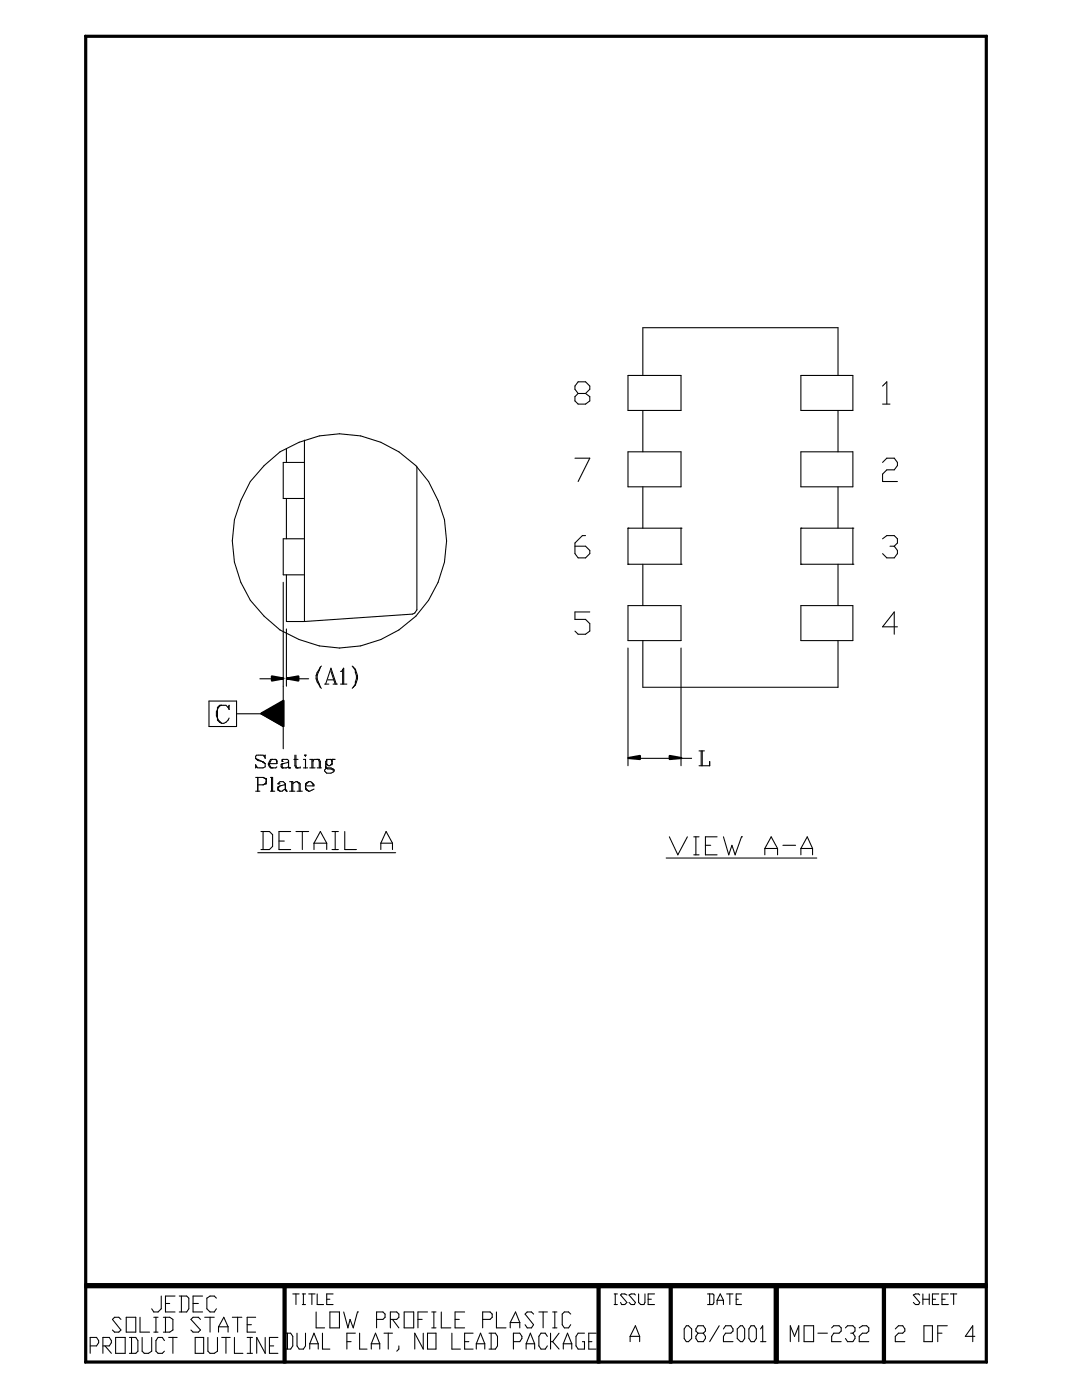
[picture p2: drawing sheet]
<svg xmlns="http://www.w3.org/2000/svg" width="216mm" height="279mm" viewBox="0 0 216 279" stroke-linecap="round" stroke-linejoin="round" font-family="sans-serif">
<g fill="#000" stroke="#000" stroke-width=".42">
<path d="M17 7.1h179.9l-.2 .2h-179.5z" fill-rule="evenodd"/>
<path d="M196.7 7.3l.2-.2v264.8l-.2-.2z" fill-rule="evenodd"/>
<path d="M54.2 135l2.4 .4-2.4 .4z" fill-rule="evenodd"/>
<path d="M57.2 135.4l2.3-.4v.8z" fill-rule="evenodd"/>
<path d="M52.1 142.4l4.5-2.5v5z" fill-rule="evenodd"/>
<path d="M125.4 151.3l2.3-.4v.6z" fill-rule="evenodd"/>
<path d="M133.6 150.9l2.4 .4-2.4 .2z" fill-rule="evenodd"/>
<path d="M17 256.3h179.9v.6h-179.9z" fill-rule="evenodd"/>
<path d="M56.6 256.7h.4v15.2h-.4z" fill-rule="evenodd"/>
<path d="M119.2 256.7h.5v15.2h-.5z" fill-rule="evenodd"/>
<path d="M133.6 256.7h.4v15.2h-.4z" fill-rule="evenodd"/>
<path d="M154.6 256.7h.6v15.2h-.6z" fill-rule="evenodd"/>
<path d="M176.2 256.7h.4v15.2h-.4z" fill-rule="evenodd"/>
<path d="M17 7.1l.2 .2v264.4l-.2 .2z" fill-rule="evenodd"/>
<path d="M17.2 271.7h179.5l.2 .2h-179.9z" fill-rule="evenodd"/>
</g>
<g fill="none" stroke="#000" stroke-width=".21">
<path d="M115.4 78.5l-.7 .7v.8l.7 .6h1.4l.9-.6v-.8l-.9-.7M115.4 78.5l-.7-.8v-.7l.7-.8h1.4l.9 .8v.7l-.9 .8M115.4 78.5h1.4M125.3 74.9h10.6v7h-10.6zM128.3 74.9v-9.5h38.9v9.5M159.8 74.9h10.4v7h-10.4zM176.1 77l.9-.8v4.4M52.7 92.9a21.1 21.1 0 0 1 34.7 7 21.2 21.2 0 0 1-4.5 23.2 21.2 21.2 0 0 1-23.2 4.5 21.1 21.1 0 0 1-7-34.7zM57.1 89.5v2.8M57.1 99.5v8M60.7 92.3h-4.2v7.2h4.2M60.7 87.8v36.2"/>
<path d="M83.2 93.1v28.6l-.4 .6-.5 .3-21.6 1.4M114.7 91.4h3l-2.3 4.7M125.3 90.2h10.6v7h-10.6zM128.3 81.9v8.3M128.3 97.2v8.2M159.8 90.2h10.4v7h-10.4zM167.2 81.9v8.3M167.2 97.2v8.2M176.1 80.6h1.5M176.1 92.3l.9-.9h1.4l.7 .9v.6l-.7 .9h-1.4l-.9 .8v1.5h3M56.5 116.2v33.2M57.1 114.7v9.3h3.6"/>
<path d="M60.7 107.5h-4.2v7.2h4.2M116.8 106.9h-.6l-1.5 1.5v2.1l.7 .8h1.4l.9-.8v-.6l-.9-.9h-2.1M125.3 105.4h.1M125.3 112.6h.1M125.3 105.4v7.2M125.3 105.4h10.6M125.3 112.6h10.6M128.3 112.6v8.3M135.9 112.6h.1M135.9 105.4h.1M135.9 105.4v7.2M159.8 112.6h.1"/>
<path d="M159.8 105.4h.1M159.8 105.4v7.2M159.8 105.4h10.4M159.8 112.6h10.4M167.2 112.6v8.3M170.2 112.6h.1M170.2 105.4h.1M170.2 105.4v7.2M176.1 107.5l.9-.6h1.4l.7 .6v.9l-.7 .6M177.6 109h.8M178.4 109l.7 .9v.6l-.7 .8h-1.4l-.9-.8M41.7 139.9h5.5v5.1h-5.5z"/>
<path d="M51.9 135.5h2.3M56.5 139.9l-4.4 2.6 4.4 2.5M57.1 125.5v11.4M59.5 135.5h2.1M63.9 133.1a2.95 2.95 0 0 0-.6 3l.6 1.1M63.9 137.2l.2 .2M63.9 133.1l-.2 .7a2.35 2.35 0 0 0 0 2.7l.2 .7M64.1 132.9l-.2 .2M64.8 136.5h.8M65 136.5l1-3.2 1.1 3.2M65.4 135.7h1.3M66 134l.9 2.5"/>
<path d="M66.5 136.5h.8M67.9 136.5h1.3M67.9 134h.3l.4-.7v3.2M68.4 133.6v2.9M70.3 132.9a2.83 2.83 0 0 1 0 4.5M70.5 133.1l.4 .7 .2 1-.2 1.7-.4 .7M117.7 122.1h-3v1.5h2.1l.9 .9v1.4l-.9 .7h-1.4l-.7-.7M125.3 120.9h10.6v6.9h-10.6zM125.3 129.3v23.5M128.3 127.8v9.4h38.9v-9.4M135.9 129.3v23.5M159.8 120.9h10.4v6.9h-10.4z"/>
<path d="M179.1 125.1h-3l2.3-3v4.5M44 140.8a2.12 2.12 0 0 0 .2 3.6M45.5 141.2l-.4-.4h-1.3l-.4 .4v2.5l.8 .7M45.7 140.8v.8l-.2-.4zM45.7 143.3a1.44 1.44 0 0 1-1.5 1.1M47.2 142.5h8.9M51 152.6l.2 .4-.2 .2zM51 155.2h1.5l.4 .2M51 157.9h.9M51.2 151.6h.1M51.2 151.6l1.1 .4M51.4 155.2v2.7"/>
<path d="M52.3 152l.6 .4M52.3 152h.2l.4 .4M52.7 150.9l-.2-.2h-1.3l-.2 .2v.4l.4 .5 .9 .2M52.7 150.9l.2-.2v.6zM52.9 155.4h.1M52.9 156.4h.1M52.9 152.4v.6l-.4 .2h-1.1l-.2-.2M52.9 155.4h.2v1h-.2M52.9 156.4l-.4 .2h-1.1M52.9 155.4l.2 .2M53.1 156l-.2 .4M53.8 152.4l.4 .8"/>
<path d="M54 155.2h.4v2.7M54 157.9h.8M54.2 151.6l-.4 .8M54.2 155.2v2.7M55 151.6h-1l-.4 1 .4 .6h1l.2-.2M55 151.6l.2 .2v.6h-1.4M55 151.6l.2 .4M55.5 156.4h.1M55.5 156.4l.4-.4h.6l.4 .4v1.3l.2 .2M55.5 156.4h.2M55.5 157.5l.4 .4M55.7 156.4h.1"/>
<path d="M55.9 157.9h.4l.6-.4 .2 .4M55.9 156.8l-.4 .3v.6l.4 .2M55.9 156.8l-.4 .5M56.3 152h.1M56.3 152v-.4h1.1l.2 .2v1.4h.4M56.3 153.2h.8l.5-.2 .2 .2M56.3 152.4v.8M56.3 152.4l-.2 .2v.4l.2 .2M56.9 156.6l-1 .2M57.1 157.9h.3M57.6 152l-.2 .2-1.1 .2M57.8 153.2h.1"/>
<path d="M57.8 157.9h1M57.8 156h.6v1.9M58.2 156v1.9M58.6 151.6h.9M58.8 150.7v2.1l.3 .4h.8v-.2M59.1 150.7v2.1l.2 .4M59.3 153.2h.1M59.3 156l.6 .4v1.5M59.3 157.9h1M59.3 156l-.9 .4M59.3 156l.4 .4v1.5M60.5 151.6h.5v1.6"/>
<path d="M60.5 153.2h.9M60.7 150.7h.3v.2zM61 150.7h.1M61 157.1l.6 .8M61.2 156.4l.4-.4h.4l.7 .6v.2h-1.7zM61.6 156l-.6 .4v1.1l.6 .4M61.8 151.6h.6v1.6M61.8 153.2h1.1M62.2 151.6v1.6M62.4 152l.3-.4h1l.2 .4v1.2M62.4 156.4v.4M62.7 157.5l-1.1 .4"/>
<path d="M63.3 153.2h.8M63.5 151.6l.2 .4v1.2M65 153h.1M65 153.2h1l.7 .5M65 153.2l.4 .3h.6l.7 .2M65.2 152.6h.1M65.2 151.8l-.2 .2v.4l.2 .2M65.2 152.6h-.2v.6M65.2 153.2l-.4 .5v.2l.4 .4h.8l.7-.4v-.2M66 151.6h-.8v1M66 151.6l.3 .2M66 151.6l.3 .4"/>
<path d="M66.3 152.4l-.5 .4-.6-.2M66.7 151.6h.1M66.7 151.6h-.4v1h-.3M127.6 151.3h6M135.9 151.3h2.1M139.5 149.9h1M139.9 149.9v2.9M140.1 149.9v2.9M141.6 152v.8h-2.1M51.4 170.2h27.6M52.1 165.9h1.7l.6 .7v2.3l-.6 .6h-1.7M52.5 165.9v3.6"/>
<path d="M55.7 167.9h1M58 165.9h-2.3v3.6h2.3M59.1 165.9h2.5M60.3 165.9v3.6M62.7 168.3v1.2M62.7 168.3l1.2-2.4 1.3 2.4M62.7 168.3h2.5M65.2 168.3v1.2M66.3 169.5h1.2M66.3 165.9h1.2M66.9 165.9v3.6M68.8 165.9v3.6h2.3"/>
<path d="M76 168.3h2.3M76 168.3v1.2M76 168.3l1-2.4 1.3 2.4M78.3 168.3v1.2M132.9 171.2h30.1M133.6 167l1.7 3.6 1.9-3.6M138.4 167h1.1M138.4 170.6h1.1M138.9 167v3.6M140.8 168.7h1M143.1 167h-2.3v3.6h2.3M144.4 167l1 3.6 .6-1.9 .7 1.9 1.3-3.6"/>
<path d="M148 167h.1M152.6 169.3v1.3M152.6 169.3l1.3-2.3 1.3 2.3M152.6 169.3h2.6M155.2 169.3v1.3M156.2 168.7h2.5M159.8 169.3h2.3M159.8 169.3v1.3M159.8 169.3l1.3-2.3 1 2.3M162.1 169.3v1.3M32.2 258.7v2.5l-.7 .6h-.8l-.4-.6M34.9 258.7h-1.9v3.1h1.9"/>
<path d="M35.8 258.7h1.5l.4 .4v2.1l-.4 .6h-1.5M36.2 258.7v3.1M40.4 258.7h-1.9v3.1h1.9M43.2 259.1l-.4-.4h-.9l-.6 .4v2.1l.6 .6h.9l.4-.6M58.4 258.2h1.3M59.1 258.2v2.1M60.3 258.2h.7M60.5 258.2v2.1M61.6 258.2h1.3M62.2 258.2v2.1M63.3 258.2v2.1h1.3M65.2 259.3h.6"/>
<path d="M66.5 258.2h-1.3v2.1h1.3M122.6 258.2h.6M122.8 258.2v2.1M125.1 258.4l-.4-.2h-.7l-.2 .2 1.3 1.5-.4 .4h-.7l-.2-.4M126.8 258.4l-.2-.2h-.7l-.4 .2 1.3 1.5-.2 .4h-.7l-.4-.4M127.4 258.2v1.7l.4 .4h.7l.2-.4v-1.7M129.3 259.3h.7M130.6 258.2h-1.3v2.1h1.3M141.2 258.2h1l.3 .2v1.5l-.3 .4h-1M141.6 258.2v2.1M143.1 259.5v.8M143.1 259.5l.6-1.3 .7 1.3"/>
<path d="M143.1 259.5h1.3M144.4 259.5v.8M145 258.2h1.3M145.6 258.2v2.1M146.9 259.3h.4M148 258.2h-1.1v2.1h1.1M183.5 258.4l-.2-.2h-.6l-.5 .2 1.3 1.5-.2 .4h-.6l-.5-.4M184.1 259.3h1.3M184.1 258.2v2.1M185.4 258.2v2.1M186.1 259.3h.6M187.3 258.2h-1.2v2.1h1.2"/>
<path d="M188 259.3h.6M189.2 258.2h-1.2v2.1h1.2M189.7 258.2h1.2M190.3 258.2v2.1M18 268.6h1.3l.4-.6v-.5l-.4-.6h-1.3v3.2M20.5 268.6h1.3l.4-.6v-.5l-.4-.6h-1.3v3.2M21 268.6l1.2 1.5M23.1 266.9h1.9v3.2h-1.9zM24.1 263.3l-.4-.4h-.8l-.5 .4 1.7 2.1-.4 .5h-.8l-.5-.5M25.2 262.9h1.9v3h-1.9zM25.8 266.9h1.3l.4 .6v2.2l-.4 .4h-1.3M26.2 266.9v3.2"/>
<path d="M27.9 262.9v3h1.9M28.4 266.9v2.8l.4 .4h.8l.7-.4v-2.8M30.7 265.9h.8M30.7 262.9h.8M31.1 262.9v3M32.6 262.9h1.3l.6 .4v2.1l-.6 .5h-1.3M32.8 267.5l-.4-.6h-.9l-.4 .6v2.2l.4 .4h.9l.4-.4M33 262.9v3M33 260.1h.9M33.7 266.9h1.6M34.5 266.9v3.2M38.5 260.1h1.1"/>
<path d="M38.9 266.9h1.7v3.2h-1.7zM40 263.3l-.4-.4h-1.1l-.4 .4 1.9 2.1-.4 .5h-1.1l-.4-.5M40.9 262.9h1.9M41.5 266.9v2.8l.4 .4h.9l.6-.4v-2.8M41.9 262.9v3M43.6 264.8v1.1M43.6 264.8l1.1-1.9 .8 1.9M43.6 264.8h1.9M44.2 266.9h1.7M45.1 266.9v3.2M45.5 264.8v1.1M46.4 262.9h1.9"/>
<path d="M46.8 266.9v3.2h1.7M47.4 262.9v3M49.3 264.4h.9M49.3 266.9h1.1M49.3 270.1h1.1M50 266.9v3.2M51 262.9h-1.7v3h1.7M52.9 266.9v3.2l-1.7-3.2v3.2M53.8 268.6h.8M55.5 266.9h-1.7v3.2h1.7M56.9 266.1h1.1l.4 .6v1.9l-.4 .6h-1.1M57.4 266.1v3.1"/>
<path d="M59.3 266.1v2.5l.4 .6h.8l.5-.6v-2.5M60.3 260.3h.7M61.8 268.2v1M61.8 268.2l.9-2.1 .8 2.1M61.8 268.2h1.7M63.1 261.8v3.2h1.7M63.5 268.2v1M64.3 266.1v3.1h1.5M65.8 261.8h1.9v3.2h-1.9zM68.6 261.8l.8 3.2 .4-1.7 .7 1.7 .8-3.2M69.2 267.8h.9M70.9 266.1h-1.7v3.1"/>
<path d="M71.3 261.8h.1M71.8 266.1v3.1h1.4M74.1 268.2h1.7M74.1 268.2v1M74.1 268.2l.8-2.1 .9 2.1M75.1 263.3h1.3l.4-.4v-.6l-.4-.5h-1.3v3.2M75.8 268.2v1M76.6 266.1h1.7M77.5 266.1v3.1M77.9 263.3h1.3l.4-.4v-.6l-.4-.5h-1.3v3.2M78.3 263.3l1.3 1.7M79.6 268.6v.6l-.4 .5"/>
<path d="M80.6 261.8h1.9v3.2h-1.9zM83.4 263.3h.8M84.5 266.1v3.1l-1.7-3.1v3.1M85.3 266.1h1.7v3.1h-1.7zM85.3 261.8h-1.9v3.2M86.1 261.8h.9M86.1 265h.9M86.6 261.8v3.2M88.1 261.8v3.2h1.9M90.2 266.1v3.1h1.7M90.8 263.3h.9M92.7 267.8h.9"/>
<path d="M92.7 261.8h-1.9v3.2h1.9M94.4 266.1h-1.7v3.1h1.7M95 268.2h1.7M95 268.2v1M95 268.2l.9-2.1 .8 2.1M96.3 263.3h1.5l.4-.4v-.6l-.4-.5h-1.5v3.2M96.7 268.2v1M97.6 266.1h1.2l.5 .6v1.9l-.5 .6h-1.2M98 266.1v3.1M99.1 261.8v3.2h1.9M101.8 263.9v1.1M101.8 263.9l1.1-2.1 .8 2.1"/>
<path d="M101.8 263.9h1.9M102.4 267.8h1.3l.4-.7v-.4l-.4-.6h-1.3v3.1M103.7 263.9v1.1M105 268.2h1.7M105 268.2v1M105 268.2l.8-2.1 .9 2.1M106.5 262.3l-.5-.5h-.8l-.4 .5 1.7 2.1-.5 .6h-.8l-.4-.6M106.7 268.2v1M107.5 261.8h1.7M108.4 261.8v3.2M109.2 266.7l-.4-.6h-.9l-.4 .6v1.9l.4 .6h.9l.4-.6M109.9 267.8h.4"/>
<path d="M109.9 266.1v3.1M110.3 261.8h.8M110.3 265h.8M110.3 267.8l1.2 1.4M110.7 261.8v3.2M111.5 266.1l-1.2 1.7M112.4 268.2h1.7M112.4 268.2v1M112.4 268.2l.8-2.1 .9 2.1M113.9 262.3l-.4-.5h-.9l-.4 .5v2.1l.4 .6h.9l.4-.6M114.1 268.2v1M116.6 266.1h-1.2l-.5 .6v1.9l.5 .6h1.2v-1.4h-.4"/>
<path d="M117.5 267.8h.6M119 266.1h-1.5v3.1h1.5M122.6 260.3h.6M125.7 266.7v1.1M125.7 266.7l1.1-2.1 .8 2.1M125.7 266.7h1.9M127.6 266.7v1.1M136.9 264.6h.5l.6 .6v1.9l-.6 .7h-.5l-.4-.7v-1.9zM139.3 266.1l-.4-.5v-.4l.4-.6h1l.5 .6v.4l-.5 .5M139.3 266.1l-.4 .6v.4l.4 .7h1l.5-.7v-.4l-.5-.6M139.3 266.1h1M143.5 264.6l-1.9 3.2"/>
<path d="M144.4 265.2l.4-.6h1l.5 .6v.4l-.5 .5h-1l-.4 .6v1.1h1.9M147.7 264.6h.5l.4 .6v1.9l-.4 .7h-.5l-.6-.7v-1.9zM149.9 264.6h.6l.4 .6v1.9l-.4 .7h-.6l-.5-.7v-1.9zM151.8 267.8h1M151.8 265.2l.4-.6v3.2M157.7 267.8v-3.2l.8 2.1 .9-2.1v3.2M160.4 264.6h1.9v3.2h-1.9zM163.2 266.1h1.9M165.9 265l.5-.4h1l.5 .4v.6l-.5 .5h-1l-.5 .6v1.1h2M168.7 265l.4-.4h1.1l.4 .4v.6l-.4 .5M169.8 266.1h.4M170.2 266.1l.4 .6v.4l-.4 .7h-1.1l-.4-.7"/>
<path d="M171.4 265l.7-.4h.8l.5 .4v.6l-.5 .5h-.8l-.7 .6v1.1h2M178.6 265.2l.7-.6h.8l.5 .6v.4l-.5 .5h-.8l-.7 .6v1.1h2M184.4 264.6h1.7v3.2h-1.7zM187.1 266.1h.9M189 264.6h-1.9v3.2M194.5 266.7h-1.9l1.5-2.1v3.2"/>
</g>
</svg>
